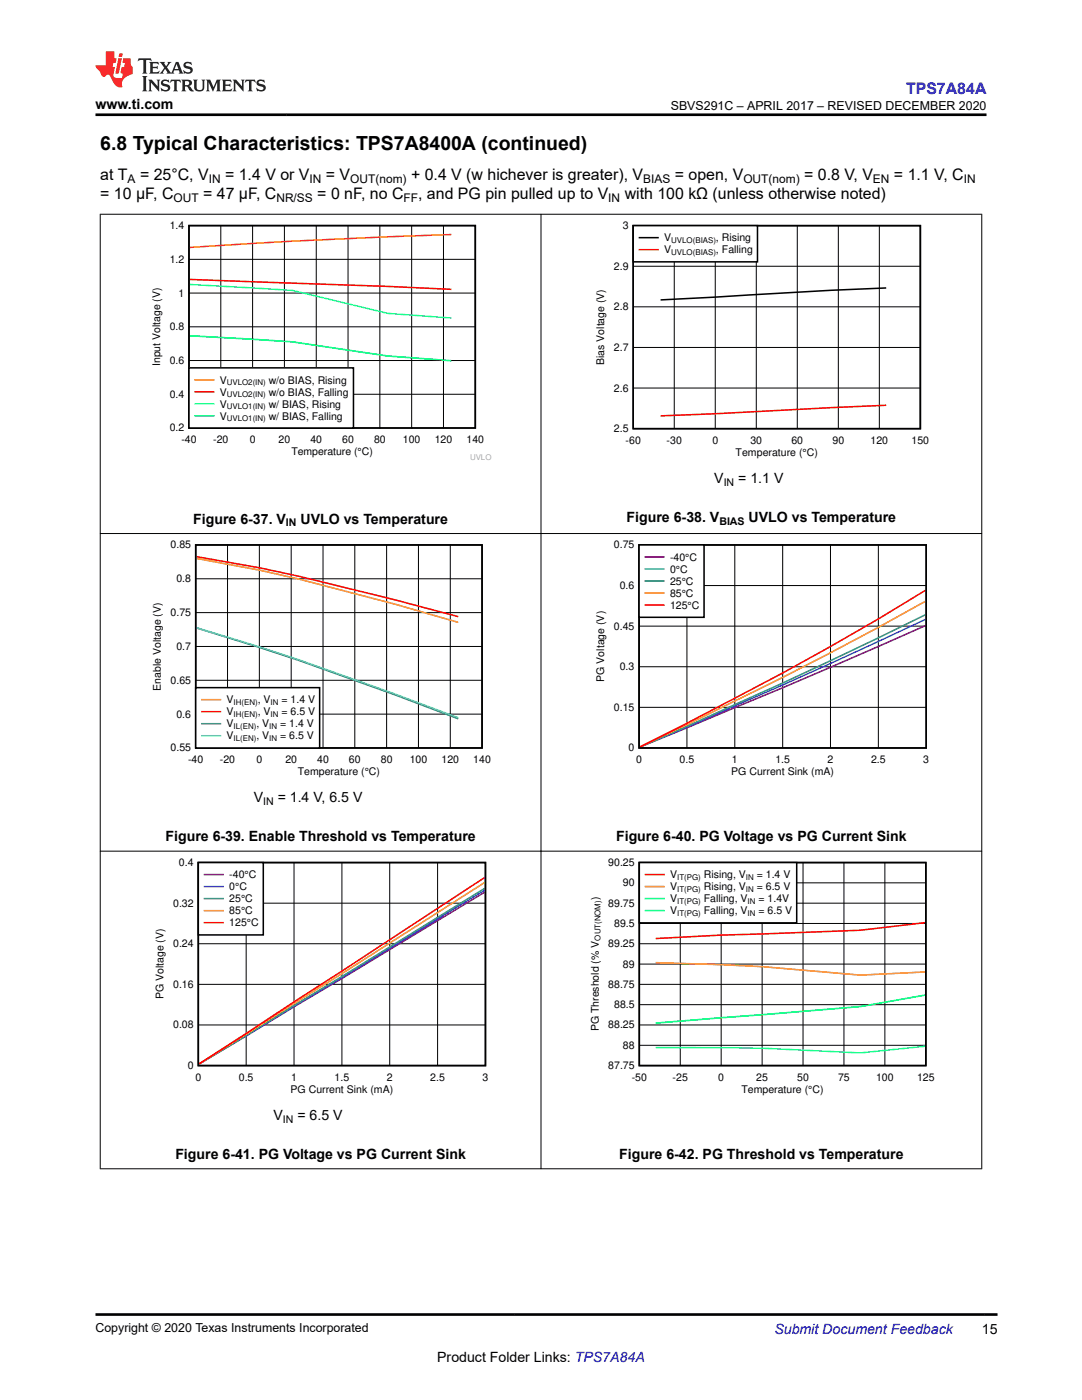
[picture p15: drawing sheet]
<svg xmlns="http://www.w3.org/2000/svg" width="216mm" height="279mm" viewBox="0 0 216 279" stroke-linecap="round" stroke-linejoin="round" font-family="sans-serif">
<defs><g id="words">
<text font-size="3.9" x="20" y="29.9">6.8 Typical Characteristics: TPS7A8400A (continued)</text>
<text font-size="3.2" fill="#00f" x="180.8" y="18.7">TPS7A84A</text>
<g font-size="3.2">
<text x="20" y="35.8">at T</text>
<text x="27.9" y="35.8">= 25°C, V</text>
<text x="44.9" y="35.8">= 1.4 V or V</text>
<text x="65" y="35.8">= V</text>
<text x="82" y="35.8">+ 0.4 V (w hichever is greater), V</text>
<text x="134.6" y="35.8">= open, V</text>
<text x="160.5" y="35.8">= 0.8 V, V</text>
<text x="178.4" y="35.8">= 1.1 V, C</text>
<text x="20" y="39.6">= 10 μF, C</text>
<text x="40.5" y="39.6">= 47 μF, C</text>
<text x="63.3" y="39.6">= 0 nF, no C</text>
<text x="83.4" y="39.6">, and PG pin pulled up to V</text>
<text x="124.6" y="39.6">with 100 kΩ (unless otherwise noted)</text>
</g>
<g font-size="2.8">
<text x="19" y="21.8">www.ti.com</text>
<text x="142.5" y="96.3">V</text>
<text x="147.3" y="96.3">= 1.1 V</text>
<text x="38.6" y="104.5">Figure 6-37. V</text>
<text x="60" y="104.5">UVLO vs Temperature</text>
<text x="125" y="104.1">Figure 6-38. V</text>
<text x="149.4" y="104.1">UVLO vs Temperature</text>
<text x="50.6" y="160.1">V</text>
<text x="55.4" y="160.1">= 1.4 V, 6.5 V</text>
<text x="33" y="167.9">Figure 6-39. Enable Threshold vs Temperature</text>
<text x="122.9" y="167.9">Figure 6-40. PG Voltage vs PG Current Sink</text>
<text x="54.6" y="223.5">V</text>
<text x="59.4" y="223.5">= 6.5 V</text>
<text x="35" y="231.3">Figure 6-41. PG Voltage vs PG Current Sink</text>
<text x="123.6" y="231.3">Figure 6-42. PG Threshold vs Temperature</text>
<text x="195.9" y="266.1">15</text>
<text x="87.2" y="271.7">Product Folder Links: TPS7A84A</text>
</g>
<text font-size="2.8" fill="#00f" x="154.5" y="266.2">Submit Document Feedback</text>
<g font-size="2.5">
<text x="133.8" y="21.9">SBVS291C – APRIL 2017 – REVISED DECEMBER 2020</text>
<text x="19" y="265.9">Copyright © 2020 Texas Instruments Incorporated</text>
</g>
<g font-size="2.4">
<text x="25.5" y="36.5">A</text>
<text x="34.6" y="40.3">OUT</text>
<text x="41.7" y="36.5">IN</text>
<text x="55.2" y="40.3">NR/SS</text>
<text x="61.8" y="36.5">IN</text>
<text x="69.9" y="36.5">OUT(nom)</text>
<text x="80.5" y="40.3">FF</text>
<text x="121.4" y="40.3">IN</text>
<text x="128.3" y="36.5">BIAS</text>
<text x="148.3" y="36.5">OUT(nom)</text>
<text x="174.2" y="36.5">EN</text>
<text x="192.3" y="36.5">IN</text>
</g>
<g font-size="2.1">
<text x="33.9" y="45.7">1.4</text>
<text x="124.3" y="45.7">3</text>
<text x="33.9" y="52.4">1.2</text>
<text x="122.5" y="53.8">2.9</text>
<text x="132.5" y="48.2">V</text>
<text x="132.5" y="50.6">V</text>
<text x="142.9" y="48.2">, Rising</text>
<text x="142.9" y="50.6">, Falling</text>
<text x="35.6" y="59.2">1</text>
<text x="33.9" y="65.9">0.8</text>
<text x="122.5" y="61.9">2.8</text>
<text x="122.5" y="70">2.7</text>
<text x="31.9" y="73.1" transform="rotate(-90 31.9 73.1)">Input Voltage (V)</text>
<text x="33.9" y="72.6">0.6</text>
<text x="43.9" y="76.6">V</text>
<text x="53.6" y="76.6">w/o BIAS, Rising</text>
<text x="120.6" y="72.9" transform="rotate(-90 120.6 72.9)">Bias Voltage (V)</text>
<text x="33.9" y="79.4">0.4</text>
<text x="43.9" y="78.9">V</text>
<text x="43.9" y="81.3">V</text>
<text x="43.9" y="83.7">V</text>
<text x="53.6" y="78.9">w/o BIAS, Falling</text>
<text x="53.6" y="81.3">w/ BIAS, Rising</text>
<text x="53.6" y="83.7">w/ BIAS, Falling</text>
<text x="122.5" y="78.1">2.6</text>
<text x="33.9" y="86.1">0.2</text>
<text x="36.2" y="88.5">-40</text>
<text x="42.5" y="88.5">-20</text>
<text x="49.8" y="88.5">0</text>
<text x="55.6" y="88.5">20</text>
<text x="61.9" y="88.5">40</text>
<text x="68.3" y="88.5">60</text>
<text x="74.6" y="88.5">80</text>
<text x="80.4" y="88.5">100</text>
<text x="86.8" y="88.5">120</text>
<text x="93.1" y="88.5">140</text>
<text x="122.5" y="86.2">2.5</text>
<text x="124.8" y="88.6">-60</text>
<text x="133" y="88.6">-30</text>
<text x="142.1" y="88.6">0</text>
<text x="149.7" y="88.6">30</text>
<text x="157.9" y="88.6">60</text>
<text x="166.1" y="88.6">90</text>
<text x="173.7" y="88.6">120</text>
<text x="181.9" y="88.6">150</text>
<text x="58.1" y="90.9">Temperature (°C)</text>
<text x="146.8" y="91">Temperature (°C)</text>
<text x="144.4" y="96.9">IN</text>
<text x="57.1" y="105">IN</text>
<text x="143.5" y="104.7">BIAS</text>
<text x="34" y="109.4">0.85</text>
<text x="122.5" y="109.4">0.75</text>
<text x="133.7" y="111.9">-40°C</text>
<text x="35.2" y="116.2">0.8</text>
<text x="123.7" y="117.6">0.6</text>
<text x="133.7" y="114.3">0°C</text>
<text x="133.7" y="116.7">25°C</text>
<text x="133.7" y="119.1">85°C</text>
<text x="34" y="123">0.75</text>
<text x="122.5" y="125.6">0.45</text>
<text x="133.7" y="121.5">125°C</text>
<text x="35.2" y="129.7">0.7</text>
<text x="32.1" y="137.8" transform="rotate(-90 32.1 137.8)">Enable Voltage (V)</text>
<text x="34" y="136.5">0.65</text>
<text x="120.6" y="136.1" transform="rotate(-90 120.6 136.1)">PG Voltage (V)</text>
<text x="123.7" y="133.8">0.3</text>
<text x="35.2" y="143.2">0.6</text>
<text x="45.2" y="140.4">V</text>
<text x="45.2" y="142.8">V</text>
<text x="51.4" y="140.4">, V</text>
<text x="51.4" y="142.8">, V</text>
<text x="56.1" y="140.4">= 1.4 V</text>
<text x="56.1" y="142.8">= 6.5 V</text>
<text x="122.5" y="141.9">0.15</text>
<text x="34" y="150">0.55</text>
<text x="45.2" y="145.2">V</text>
<text x="45.2" y="147.6">V</text>
<text x="51.2" y="145.2">, V</text>
<text x="51.2" y="147.6">, V</text>
<text x="55.9" y="145.2">= 1.4 V</text>
<text x="55.9" y="147.6">= 6.5 V</text>
<text x="125.4" y="150">0</text>
<text x="37.5" y="152.4">-40</text>
<text x="43.9" y="152.4">-20</text>
<text x="51.2" y="152.4">0</text>
<text x="56.9" y="152.4">20</text>
<text x="59.4" y="154.8">Temperature (°C)</text>
<text x="63.3" y="152.4">40</text>
<text x="69.6" y="152.4">60</text>
<text x="76" y="152.4">80</text>
<text x="81.7" y="152.4">100</text>
<text x="88.1" y="152.4">120</text>
<text x="94.4" y="152.4">140</text>
<text x="126.9" y="152.4">0</text>
<text x="135.6" y="152.4">0.5</text>
<text x="145.9" y="154.8">PG Current Sink (mA)</text>
<text x="146" y="152.4">1</text>
<text x="154.7" y="152.4">1.5</text>
<text x="165.1" y="152.4">2</text>
<text x="173.8" y="152.4">2.5</text>
<text x="184.2" y="152.4">3</text>
<text x="52.5" y="160.6">IN</text>
<text x="35.7" y="172.8">0.4</text>
<text x="121.4" y="172.8">90.25</text>
<text x="45.7" y="175.3">-40°C</text>
<text x="45.7" y="177.7">0°C</text>
<text x="119.5" y="179.7" transform="rotate(-90 119.5 179.7)">)</text>
<text x="124.3" y="176.9">90</text>
<text x="133.7" y="175.3">V</text>
<text x="133.7" y="177.7">V</text>
<text x="140.4" y="175.3">Rising, V</text>
<text x="140.4" y="177.7">Rising, V</text>
<text x="151" y="175.3">= 1.4 V</text>
<text x="151" y="177.7">= 6.5 V</text>
<text x="34.5" y="180.9">0.32</text>
<text x="45.7" y="180.1">25°C</text>
<text x="45.7" y="182.5">85°C</text>
<text x="45.7" y="184.9">125°C</text>
<text x="121.4" y="180.9">89.75</text>
<text x="122.6" y="185">89.5</text>
<text x="133.7" y="180.1">V</text>
<text x="133.7" y="182.5">V</text>
<text x="140.4" y="180.1">Falling, V</text>
<text x="140.4" y="182.5">Falling, V</text>
<text x="151.3" y="180.1">= 1.4V</text>
<text x="151.3" y="182.5">= 6.5 V</text>
<text x="34.5" y="189">0.24</text>
<text x="121.4" y="189">89.25</text>
<text x="34.5" y="197.1">0.16</text>
<text x="121.4" y="197.1">88.75</text>
<text x="124.3" y="193.1">89</text>
<text x="32.6" y="199.5" transform="rotate(-90 32.6 199.5)">PG Voltage (V)</text>
<text x="122.6" y="201.2">88.5</text>
<text x="34.5" y="205.2">0.08</text>
<text x="119.5" y="205.8" transform="rotate(-90 119.5 205.8)">PG Threshold (% V</text>
<text x="121.4" y="205.2">88.25</text>
<text x="124.3" y="209.3">88</text>
<text x="37.5" y="213.4">0</text>
<text x="39" y="215.7">0</text>
<text x="47.7" y="215.7">0.5</text>
<text x="58.1" y="215.7">1</text>
<text x="66.8" y="215.7">1.5</text>
<text x="77.2" y="215.7">2</text>
<text x="85.9" y="215.7">2.5</text>
<text x="96.3" y="215.7">3</text>
<text x="121.4" y="213.4">87.75</text>
<text x="126" y="215.7">-50</text>
<text x="134.2" y="215.7">-25</text>
<text x="143.3" y="215.7">0</text>
<text x="150.9" y="215.7">25</text>
<text x="159.1" y="215.7">50</text>
<text x="167.2" y="215.7">75</text>
<text x="174.8" y="215.7">100</text>
<text x="183" y="215.7">125</text>
<text x="58" y="218.1">PG Current Sink (mA)</text>
<text x="148" y="218.1">Temperature (°C)</text>
<text x="56.5" y="224">IN</text>
</g>
<g font-size="1.6">
<text x="133.9" y="48.5">UVLO(BIAS)</text>
<text x="133.9" y="50.9">UVLO(BIAS)</text>
<text x="45.3" y="76.9">UVLO2(IN)</text>
<text x="45.3" y="79.3">UVLO2(IN)</text>
<text x="45.3" y="81.7">UVLO1(IN)</text>
<text x="45.3" y="84.1">UVLO1(IN)</text>
<text x="46.6" y="140.7">IH(EN)</text>
<text x="46.6" y="143.1">IH(EN)</text>
<text x="54" y="140.7">IN</text>
<text x="54" y="143.1">IN</text>
<text x="46.6" y="145.5">IL(EN)</text>
<text x="46.6" y="147.9">IL(EN)</text>
<text x="53.7" y="145.5">IN</text>
<text x="53.7" y="147.9">IN</text>
<text x="135.1" y="175.6">IT(PG)</text>
<text x="135.1" y="178">IT(PG)</text>
<text x="148.8" y="175.6">IN</text>
<text x="148.8" y="178">IN</text>
<text x="135.1" y="180.4">IT(PG)</text>
<text x="135.1" y="182.8">IT(PG)</text>
<text x="149.2" y="180.4">IN</text>
<text x="149.2" y="182.8">IN</text>
<text x="119.8" y="187.7" transform="rotate(-90 119.8 187.7)">OUT(NOM)</text>
</g>
<text font-size="1.6" fill="#a8a8a8" x="93.8" y="91.8">UVLO</text>
</g></defs>
<path d="M37.7 45h57.1v40.4h-57.1z" fill="none" stroke="#000" stroke-width=".3"/>
<g fill="none" stroke="#000" stroke-width=".2">
<path d="M37.7 58.5h57.2M37.7 51.8h57.2M44.1 45v40.4M50.4 45v40.4M56.8 45v40.4M63.1 45v40.4M69.4 45v40.4M75.8 45v40.4M82.1 45v40.4M88.5 45v40.4M37.7 78.7h57.2M37.7 72h57.2"/>
<path d="M37.7 65.2h57.2"/>
</g>
<path d="M90.1 46.8a1357.7 1357.7 0 0 0-52.2 2.6" fill="none" stroke="#ff6500" stroke-width=".3"/>
<path d="M37.9 55.8l39.5 1.4 12.7 .5" fill="none" stroke="#f00" stroke-width=".3"/>
<path d="M37.9 56.8l20.4 1.2 19.1 4.5 12.7 1" fill="none" stroke="#01ffff" stroke-width=".3"/>
<path d="M37.9 67l20.4 1.2 19.1 2.9 12.7 .9" fill="none" stroke="#01ff00" stroke-width=".3"/>
<path d="M37.7 73.4h32.8v12h-32.8z" fill-rule="evenodd" fill="#fff"/>
<path d="M37.7 73.4h32.8v12h-32.8z" fill="none" stroke="#000" stroke-width=".3"/>
<path d="M38.9 75.8h3.7" fill="none" stroke="#ff6500" stroke-width=".3"/>
<path d="M38.9 78.2h3.7" fill="none" stroke="#f00" stroke-width=".3"/>
<path d="M38.9 80.6h3.7" fill="none" stroke="#01ffff" stroke-width=".3"/>
<path d="M38.9 83h3.7" fill="none" stroke="#01ff00" stroke-width=".3"/>
<path d="M118.5 44.2h66.9v47.3h-66.9z" fill-rule="evenodd" fill="#fff"/>
<path d="M126.4 45h57.2v40.6h-57.2zM176.8 57.5l-10.9 .4-34.1 2" fill="none" stroke="#000" stroke-width=".31"/>
<path d="M126.4 53.1h57.3M134.5 45v40.6M142.7 45v40.6M150.9 45v40.6M159.1 45v40.6M167.3 45v40.6M175.5 45v40.6M126.4 77.4h57.3M126.4 69.3h57.3M126.4 61.2h57.3" fill="none" stroke="#000" stroke-width=".2"/>
<path d="M176.8 80.9l-45 2.1" fill="none" stroke="#f00" stroke-width=".31"/>
<path d="M126.4 45h24.7v7.3h-24.7z" fill-rule="evenodd" fill="#fff"/>
<path d="M126.4 45h24.7v7.3h-24.7zM127.6 47.4h3.7" fill="none" stroke="#000" stroke-width=".31"/>
<path d="M127.6 49.8h3.7" fill="none" stroke="#f00" stroke-width=".31"/>
<path d="M30.1 107.9h67.8v47.3h-67.8z" fill-rule="evenodd" fill="#fff"/>
<path d="M39.1 108.8h57.1v40.5h-57.1z" fill="none" stroke="#000" stroke-width=".31"/>
<g fill="none" stroke="#000" stroke-width=".2">
<path d="M39.1 115.5h57.1M45.4 108.8v40.5M51.8 108.8v40.5M58.1 108.8v40.5M64.5 108.8v40.5M70.8 108.8v40.5M77.1 108.8v40.5M83.5 108.8v40.5M89.8 108.8v40.5M39.1 135.8h57.1M39.1 129h57.1M39.1 122.3h57.1"/>
<path d="M39.1 142.5h57.1"/>
</g>
<path d="M39.2 111.4l12.6 2.4 7.9 1.8 19 5 12.7 3.6" fill="none" stroke="#ff9800" stroke-width=".31"/>
<path d="M39.2 111.1l12.6 2.2 7.9 1.7 19 4.7 12.7 3.4" fill="none" stroke="#f00" stroke-width=".31"/>
<path d="M39.2 125.3a622.5 622.5 0 0 1 52.2 18.2" fill="none" stroke="#329865" stroke-width=".31"/>
<path d="M39.2 125.3a624.2 624.2 0 0 1 52.2 17.9" fill="none" stroke="#32cccc" stroke-width=".31"/>
<path d="M39.1 137.2h24.7v12.1h-24.7z" fill-rule="evenodd" fill="#fff"/>
<path d="M39.1 137.2h24.7v12.1h-24.7z" fill="none" stroke="#000" stroke-width=".31"/>
<path d="M40.3 139.6h3.7" fill="none" stroke="#ff9800" stroke-width=".31"/>
<path d="M40.3 142h3.7" fill="none" stroke="#f00" stroke-width=".31"/>
<path d="M40.3 144.4h3.7" fill="none" stroke="#329865" stroke-width=".31"/>
<path d="M40.3 146.8h3.7" fill="none" stroke="#32cccc" stroke-width=".31"/>
<path d="M118.5 107.9h66.9v47.3h-66.9z" fill-rule="evenodd" fill="#fff"/>
<path d="M127.5 108.8h57.3v40.5h-57.3z" fill="none" stroke="#000" stroke-width=".31"/>
<path d="M127.5 116.9h57.3M137.1 108.8v40.5M146.6 108.8v40.5M156.2 108.8v40.5M165.7 108.8v40.5M175.3 108.8v40.5M127.5 133.1h57.3M127.5 125h57.3M127.5 141.2h57.3" fill="none" stroke="#000" stroke-width=".2"/>
<path d="M184.7 124.9a1795.1 1795.1 0 0 1-57 24.2" fill="none" stroke="#7f007f" stroke-width=".31"/>
<path d="M184.7 123.6a1446.6 1446.6 0 0 1-57 25.5" fill="none" stroke="#3265ff" stroke-width=".31"/>
<path d="M184.7 122.7a1221.1 1221.1 0 0 1-57 26.4" fill="none" stroke="#329865" stroke-width=".31"/>
<path d="M184.7 120a866.2 866.2 0 0 1-57 29.1" fill="none" stroke="#ff9800" stroke-width=".31"/>
<path d="M184.7 117.8a693.1 693.1 0 0 1-57 31.3" fill="none" stroke="#f00" stroke-width=".31"/>
<path d="M127.5 108.8h13v14.4h-13z" fill-rule="evenodd" fill="#fff"/>
<path d="M127.5 108.8h13v14.4h-13z" fill="none" stroke="#000" stroke-width=".31"/>
<path d="M128.8 111.2h3.7" fill="none" stroke="#7f007f" stroke-width=".31"/>
<path d="M128.8 113.6h3.7" fill="none" stroke="#3265ff" stroke-width=".31"/>
<path d="M128.8 116h3.7" fill="none" stroke="#329865" stroke-width=".31"/>
<path d="M128.8 118.4h3.7" fill="none" stroke="#ff9800" stroke-width=".31"/>
<path d="M128.8 120.8h3.7" fill="none" stroke="#f00" stroke-width=".31"/>
<path d="M30.6 171.3h66.8v47.3h-66.8z" fill-rule="evenodd" fill="#fff"/>
<path d="M39.6 172.1h57.3v40.6h-57.3z" fill="none" stroke="#000" stroke-width=".31"/>
<path d="M49.1 172.1v40.6M58.7 172.1v40.6M68.2 172.1v40.6M77.8 172.1v40.6M87.3 172.1v40.6M39.6 196.5h57.3M39.6 188.3h57.3M39.6 180.2h57.3M39.6 204.6h57.3" fill="none" stroke="#000" stroke-width=".2"/>
<path d="M96.7 178.1l-56.9 34.2" fill="none" stroke="#7f007f" stroke-width=".31"/>
<path d="M96.7 177.7l-56.9 34.6" fill="none" stroke="#3265ff" stroke-width=".31"/>
<path d="M96.7 177.3l-56.9 35" fill="none" stroke="#329865" stroke-width=".31"/>
<path d="M96.7 176.1l-56.9 36.2" fill="none" stroke="#ff9800" stroke-width=".31"/>
<path d="M96.7 175.1l-56.9 37.2" fill="none" stroke="#f00" stroke-width=".31"/>
<path d="M39.6 172.1h12.9v14.5h-12.9z" fill-rule="evenodd" fill="#fff"/>
<path d="M39.6 172.1h12.9v14.5h-12.9z" fill="none" stroke="#000" stroke-width=".31"/>
<path d="M40.8 174.5h3.7" fill="none" stroke="#7f007f" stroke-width=".31"/>
<path d="M40.8 176.9h3.7" fill="none" stroke="#3265ff" stroke-width=".31"/>
<path d="M40.8 179.3h3.7" fill="none" stroke="#329865" stroke-width=".31"/>
<path d="M40.8 181.7h3.7" fill="none" stroke="#ff9800" stroke-width=".31"/>
<path d="M40.8 184.1h3.7" fill="none" stroke="#f00" stroke-width=".31"/>
<path d="M117.4 171.3h69.1v47.3h-69.1z" fill-rule="evenodd" fill="#fff"/>
<path d="M127.6 172.1h57.1v40.6h-57.1z" fill="none" stroke="#000" stroke-width=".31"/>
<g fill="none" stroke="#000" stroke-width=".2">
<path d="M127.6 176.2h57.1M135.7 172.1v40.6M143.9 172.1v40.6M152.1 172.1v40.6M160.2 172.1v40.6M168.4 172.1v40.6M176.6 172.1v40.6M127.6 196.5h57.1M127.6 192.4h57.1M127.6 188.3h57.1M127.6 184.3h57.1M127.6 180.2h57.1"/>
<path d="M127.6 208.6h57.1M127.6 204.6h57.1M127.6 200.5h57.1"/>
</g>
<path d="M184.6 184.1l-12.9 1.6-27.8 .9-13.1 .7" fill="none" stroke="#f00" stroke-width=".31"/>
<path d="M130.8 192.1l21.3 .8 19.6 1.7 12.9-.6" fill="none" stroke="#ff9800" stroke-width=".31"/>
<path d="M184.6 198.6l-12.9 2.3-40.9 3.3" fill="none" stroke="#01ff00" stroke-width=".31"/>
<path d="M184.6 208.8l-12.9 1.3-19.6-.9-21.3-.1" fill="none" stroke="#01ffff" stroke-width=".31"/>
<path d="M127.6 172.1h31.4v12.1h-31.4z" fill-rule="evenodd" fill="#fff"/>
<path d="M127.6 172.1h31.4v12.1h-31.4z" fill="none" stroke="#000" stroke-width=".31"/>
<path d="M128.8 174.5h3.7" fill="none" stroke="#f00" stroke-width=".31"/>
<path d="M128.8 176.9h3.7" fill="none" stroke="#ff9800" stroke-width=".31"/>
<path d="M128.8 179.3h3.7" fill="none" stroke="#01ff00" stroke-width=".31"/>
<path d="M128.8 181.7h3.7" fill="none" stroke="#01ffff" stroke-width=".31"/>
<path d="M19.9 42.8h176.1M20 42.7v190.6M107.9 42.7v190.6M195.9 42.7v190.6M19.9 106.5h176.1M19.9 169.9h176.1M19.9 233.3h176.1" fill="none" stroke="#000" stroke-width=".2"/>
<path d="M27.7 11.6l-.2 .6 .5-.2h.6v.1v2.2l-.2 .4h1l-.2-.4v-2.2v-.1h.5l.5 .2-.1-.6zM29.8 12.4l.2 .3v1.6l-.2 .4h1.9l.1-.6a1.08 1.08 0 0 1-1.3 .2v-.7h.6l.4 .2v-.7l-.4 .2h-.6v-.5l.2-.2a1 1 0 0 1 1 .3l-.1-.5zM31.8 12.4l1 1.1-1 1.2h.9l-.2-.2 .4-.8 .5 .8-.2 .2h1.6l-.2-.2 .1-.5h1l.1 .5-.1 .2h.9l-.2-.4-.8-1.9h-.5l-1 2.1-.8-1.1 .9-1h-.8l.2 .2-.5 .6-.3-.6 .1-.2zM35.2 12.8l.4 1h-.8zM36.8 12.5a.65 .65 0 0 0-.2 .7 .65 .65 0 0 0 .6 .5l.7 .1 .1 .3a.79 .79 0 0 1-.7 .4 .79 .79 0 0 1-.7-.5l.1 .7 .2-.1a.93 .93 0 0 0 1.1 0 .93 .93 0 0 0 .4-.9 1.46 1.46 0 0 0-1.2-.6l-.1-.3a1.09 1.09 0 0 1 1.2 .2l-.2-.6-.1 .1-.6-.2zM28.4 15.2l.2 .4v2.2l-.2 .4h1l-.2-.4v-2.2l.2-.4zM29.6 15.9l.2 .4v1.5l-.2 .4h.8l-.3-.4v-1.3l1.7 1.8v-2l.2-.4h-.8l.2 .2 .1 1.1-1.2-1.3zM32.3 16a.65 .65 0 0 0-.2 .8 .65 .65 0 0 0 .7 .4l.6 .2 .1 .2a.79 .79 0 0 1-.7 .4 .79 .79 0 0 1-.7-.5l.1 .7 .2-.1a.93 .93 0 0 0 1.1 .1 .93 .93 0 0 0 .4-1 1.46 1.46 0 0 0-1.2-.5l-.1-.4a1.09 1.09 0 0 1 1.2 .2l-.2-.6-.1 .1-.6-.1zM34.1 15.9l-.1 .6a.63 .63 0 0 1 .7-.3l.1 1.6-.3 .4h1l-.2-.4v-1.6a.66 .66 0 0 1 .8 .3l-.1-.6zM36.2 15.9l.2 .4v1.5l-.2 .4h.9l-.2-.2v-.7h.5l.1 .2a.79 .79 0 0 0 1.2 .6l-1-.9a.61 .61 0 0 0 .6-.6 .61 .61 0 0 0-.5-.7zM36.9 16.2h.2a.47 .47 0 0 1 .5 .1 .47 .47 0 0 1 .1 .5l-.2 .1-.6 .1zM38.5 15.9l.2 .2a2.27 2.27 0 0 0 .4 2 1.04 1.04 0 0 0 1.7-.7v-1.3l.2-.2h-.8l.2 .4v1.1a.6 .6 0 0 1-.6 .6 .6 .6 0 0 1-.6-.6v-1.1l.3-.4zM41.1 15.9l.2 .4v1.5l-.2 .4h.7l-.2-.4v-1.4l.9 1.9 .8-1.9v1.4l-.2 .4h1l-.3-.4v-1.5l.3-.4h-.8l-.7 1.5-.7-1.5zM44.3 15.9l.2 .4v1.5l-.2 .4h1.9l.1-.6a1.09 1.09 0 0 1-1.3 .2v-.7h.6l.4 .2v-.6l-.4 .2h-.6v-.6l.2-.1a1.01 1.01 0 0 1 1 .3l-.1-.6zM46.4 15.9l.3 .4v1.5l-.3 .4h.8l-.2-.4v-1.3l1.6 1.8v-2l.2-.4h-.7l.2 .2v1.1l-1.2-1.3zM49 15.9l-.1 .6a.63 .63 0 0 1 .8-.3v1.6l-.3 .4h1l-.2-.4v-1.6a.66 .66 0 0 1 .8 .3l-.1-.6zM51.4 16a.65 .65 0 0 0-.2 .8 .65 .65 0 0 0 .6 .4l.6 .2 .2 .2a.79 .79 0 0 1-.8 .4 .79 .79 0 0 1-.6-.5l.1 .7 .2-.1a.93 .93 0 0 0 1 .1 .93 .93 0 0 0 .5-1 1.46 1.46 0 0 0-1.3-.5l-.1-.4a1.09 1.09 0 0 1 1.3 .2l-.2-.6-.2 .1-.5-.1z" fill="#231f20"/>
<path d="M21.1 10.3v2.7h-2v.4l.9 1a.95 .95 0 0 0 .9 .9 .59 .59 0 0 1 .6-.4 .59 .59 0 0 1 .5 .3l.4 .8a1.59 1.59 0 0 0 2.1 1.4 1.61 1.61 0 0 1 1-2.3l1-.3-.1-1.5a1.59 1.59 0 0 1-.4-1.7h-1.4l-.2 .9h.5l-.1 .9h-.5l-.2 .9v.3l.4 .1-.2 .9h-.6a.73 .73 0 0 1-1.1-.7l.3-1.5h-.5l.2-.9h.5l.2-.9h-.5v-1.3zM23.6 11.6l-.6 3.1h.7l.6-3.1zM23.8 10.7l-.1 .6h.7l.1-.6z" fill="#ed1c24"/>
<path d="M19 22.9h177.8M19 262.3h180" fill="none" stroke="#000" stroke-width=".53"/>
<use href="#words"/>
</svg>
